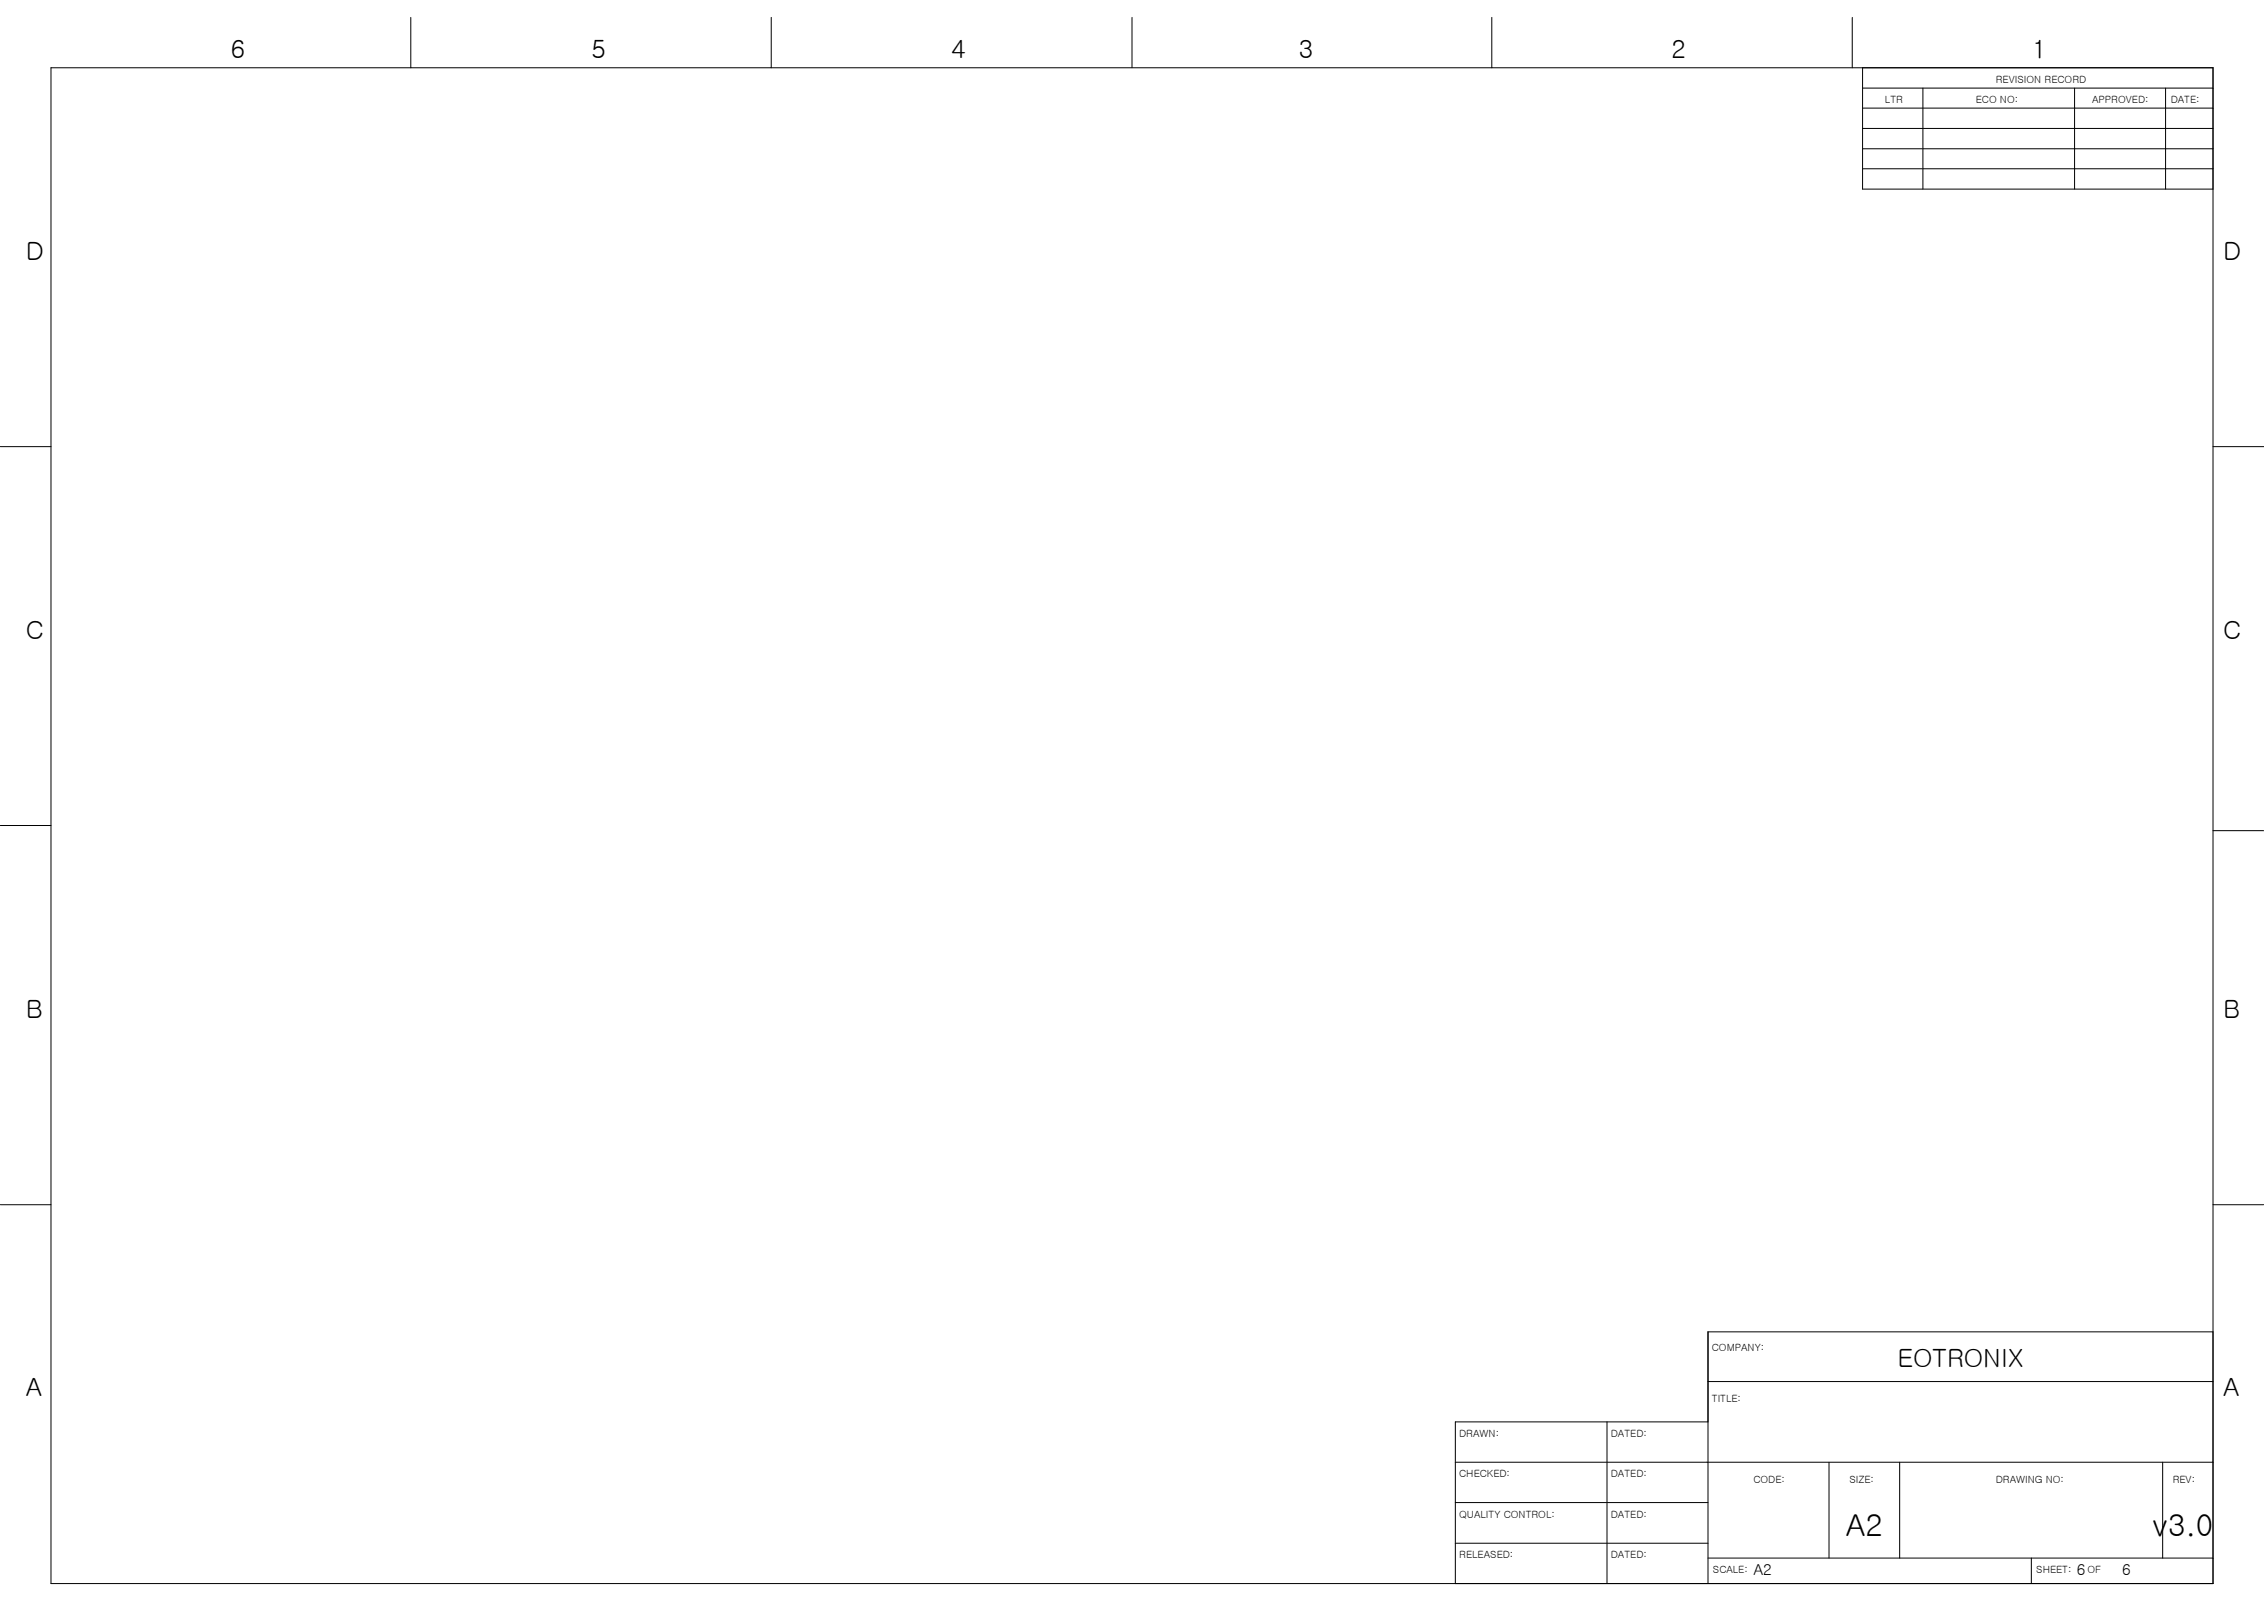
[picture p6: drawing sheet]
<svg xmlns="http://www.w3.org/2000/svg" width="297mm" height="210mm" viewBox="0 0 297 210" stroke-linecap="round" stroke-linejoin="round" font-family="sans-serif">
<defs><g id="words">
<g font-size="4">
<text x="242.1" y="201.5">A2</text>
<text x="282.4" y="201.5">v3.0</text>
</g>
<g font-size="3.3">
<text x="30.3" y="7.6">6</text>
<text x="77.6" y="7.6">5</text>
<text x="124.8" y="7.6">4</text>
<text x="170.4" y="7.6">3</text>
<text x="219.3" y="7.6">2</text>
<text x="266.6" y="7.6">1</text>
<text x="3.4" y="34.1">D</text>
<text x="291.6" y="34.1">D</text>
<text x="3.4" y="83.8">C</text>
<text x="291.6" y="83.8">C</text>
<text x="3.4" y="133.5">B</text>
<text x="291.6" y="133.5">B</text>
<text x="248.9" y="179.3">EOTRONIX</text>
<text x="3.4" y="183.2">A</text>
<text x="291.6" y="183.2">A</text>
</g>
<g font-size="2">
<text x="230" y="206.6">A2</text>
<text x="272.5" y="206.6">6</text>
<text x="278.4" y="206.6">6</text>
</g>
<g font-size="1.3">
<text x="261.8" y="10.9">REVISION RECORD</text>
<text x="247.3" y="13.5">LTR</text>
<text x="259.2" y="13.5">ECO NO:</text>
<text x="274.4" y="13.5">APPROVED:</text>
<text x="284.8" y="13.5">DATE:</text>
<text x="224.6" y="177.2">COMPANY:</text>
<text x="224.6" y="183.9">TITLE:</text>
<text x="191.4" y="188.5">DRAWN:</text>
<text x="211.3" y="188.5">DATED:</text>
<text x="191.4" y="193.8">CHECKED:</text>
<text x="211.3" y="193.8">DATED:</text>
<text x="230" y="194.5">CODE:</text>
<text x="242.6" y="194.5">SIZE:</text>
<text x="261.8" y="194.5">DRAWING NO:</text>
<text x="285" y="194.5">REV:</text>
<text x="191.4" y="199.1">QUALITY CONTROL:</text>
<text x="211.3" y="199.1">DATED:</text>
<text x="191.4" y="204.4">RELEASED:</text>
<text x="211.3" y="204.4">DATED:</text>
<text x="224.7" y="206.4">SCALE:</text>
<text x="267.1" y="206.4">SHEET:</text>
<text x="273.8" y="206.4">OF</text>
</g>
</g></defs>
<g fill="none" stroke="#000" stroke-width=".13">
<path d="M6.7 8.9h283.6v198.8h-283.6zM53.9 2.3v6.6M101.2 2.3v6.6M148.5 2.3v6.6M195.7 2.3v6.6M243 2.3v6.6M244.3 8.9v15.9h46M244.3 16.8h46M244.3 11.6h46M244.3 14.2h46M244.3 19.5h46M252.3 11.6v13.2"/>
<path d="M272.2 11.6v13.2M284.1 11.6v13.2M244.3 22.1h46M0 58.6h6.7M290.3 58.6h6.7M0 108.3h6.7M290.3 109h6.7M0 158h6.7M290.3 158h6.7M290.3 174.7h-66.2v33M190.9 191.8h99.4M190.9 197.1h33.2"/>
<path d="M210.8 186.5v21.2M224.1 181.2h66.2M224.1 186.5h-33.2v21.2M239.9 191.8v12.6M249.2 191.8v12.6M283.7 191.8v12.6M190.9 202.4h33.2M224.1 204.4h66.2M266.5 204.4v3.3"/>
</g>
<use href="#words"/>
</svg>
